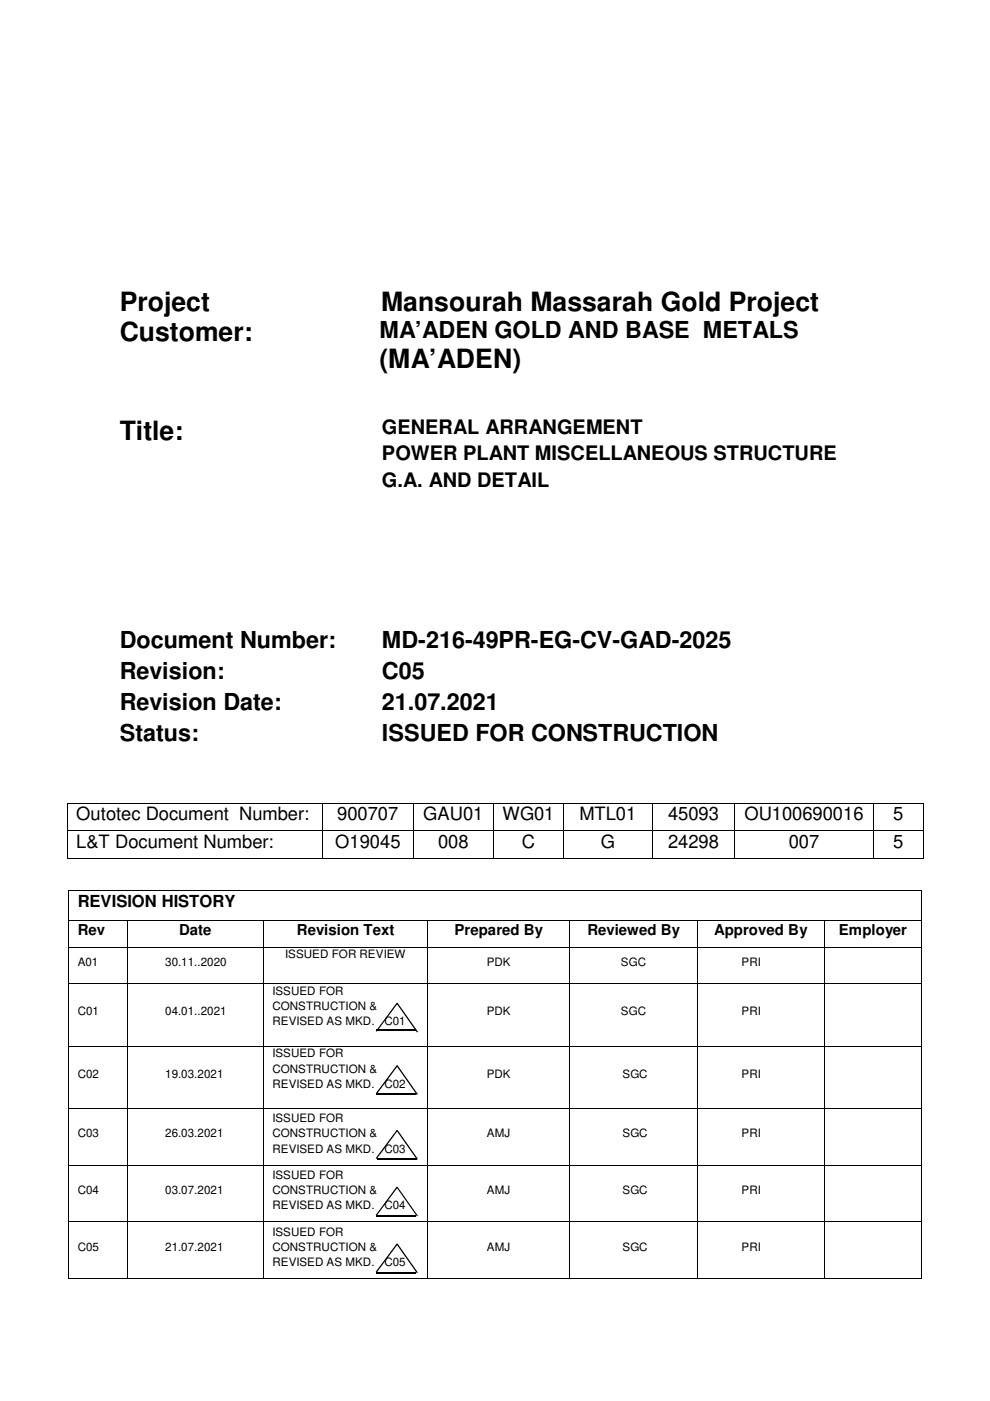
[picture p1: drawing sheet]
<svg xmlns="http://www.w3.org/2000/svg" width="210mm" height="297mm" viewBox="0 0 210 297" stroke-linecap="round" stroke-linejoin="round" font-family="sans-serif">
<defs><g id="words">
<g font-size="5.6">
<text x="25.4" y="65.9">Project</text>
<text x="80.8" y="65.9">Mansourah Massarah Gold Project</text>
<text x="25.4" y="72.3">Customer:</text>
<text x="80.4" y="78">(MA’ADEN)</text>
<text x="25.4" y="93.3">Title:</text>
</g>
<g font-size="5">
<text x="80.4" y="71.7">MA’ADEN GOLD AND BASE METALS</text>
<text x="25.4" y="137.4">Document Number:</text>
<text x="81" y="137.4">MD-216-49PR-EG-CV-GAD-2025</text>
<text x="25.4" y="143.9">Revision:</text>
<text x="81" y="143.9">C05</text>
<text x="25.4" y="150.5">Revision Date:</text>
<text x="81" y="150.5">21.07.2021</text>
<text x="25.4" y="157">Status:</text>
<text x="81" y="157">ISSUED FOR CONSTRUCTION</text>
</g>
<g font-size="4.2">
<text x="81" y="92">GENERAL ARRANGEMENT</text>
<text x="81" y="97.6">POWER PLANT MISCELLANEOUS STRUCTURE</text>
<text x="81" y="103.2">G.A. AND DETAIL</text>
</g>
<g font-size="3.9">
<text x="16.2" y="173.9">Outotec Document Number:</text>
<text x="71.5" y="173.9">900707</text>
<text x="89.7" y="173.9">GAU01</text>
<text x="106.5" y="173.9">WG01</text>
<text x="122.9" y="173.9">MTL01</text>
<text x="141.6" y="173.9">45093</text>
<text x="157.8" y="173.9">OU100690016</text>
<text x="189.4" y="173.9">5</text>
<text x="16.2" y="179.8">L&amp;T Document Number:</text>
<text x="71.1" y="179.8">O19045</text>
<text x="92.9" y="179.8">008</text>
<text x="110.6" y="179.8">C</text>
<text x="127.4" y="179.8">G</text>
<text x="141.6" y="179.8">24298</text>
<text x="167.2" y="179.8">007</text>
<text x="189.4" y="179.8">5</text>
</g>
<text font-size="3.5" x="16.5" y="192.2">REVISION HISTORY</text>
<g font-size="3.2">
<text x="16.5" y="198.2">Rev</text>
<text x="38" y="198.2">Date</text>
<text x="62.9" y="198.2">Revision Text</text>
<text x="96.4" y="198.2">Prepared By</text>
<text x="124.5" y="198.2">Reviewed By</text>
<text x="151.4" y="198.2">Approved By</text>
<text x="177.9" y="198.2">Employer</text>
</g>
<g font-size="2.5">
<text x="60.5" y="203.2">ISSUED FOR REVIEW</text>
<text x="16.5" y="204.8">A01</text>
<text x="35" y="204.8">30.11..2020</text>
<text x="103.2" y="204.8">PDK</text>
<text x="131.7" y="204.8">SGC</text>
<text x="157.2" y="204.8">PRI</text>
<text x="16.5" y="215.3">C01</text>
<text x="35" y="215.3">04.01..2021</text>
<text x="57.8" y="210.9">ISSUED FOR</text>
<text x="57.8" y="214.2">CONSTRUCTION &amp;</text>
<text x="103.2" y="215.3">PDK</text>
<text x="131.7" y="215.3">SGC</text>
<text x="157.2" y="215.3">PRI</text>
<text x="57.8" y="217.4">REVISED AS MKD.</text>
<text x="81.5" y="217.4">C01</text>
<text x="57.8" y="224.2">ISSUED FOR</text>
<text x="57.8" y="227.4">CONSTRUCTION &amp;</text>
<text x="16.5" y="228.5">C02</text>
<text x="35" y="228.5">19.03.2021</text>
<text x="57.8" y="230.7">REVISED AS MKD.</text>
<text x="81.5" y="230.7">C02</text>
<text x="103.2" y="228.5">PDK</text>
<text x="132" y="228.5">SGC</text>
<text x="157.2" y="228.5">PRI</text>
<text x="57.8" y="237.8">ISSUED FOR</text>
<text x="16.5" y="241.1">C03</text>
<text x="35" y="241.1">26.03.2021</text>
<text x="57.8" y="241.1">CONSTRUCTION &amp;</text>
<text x="57.8" y="244.4">REVISED AS MKD.</text>
<text x="81.5" y="244.4">C03</text>
<text x="103.3" y="241.1">AMJ</text>
<text x="132" y="241.1">SGC</text>
<text x="157.2" y="241.1">PRI</text>
<text x="57.8" y="249.9">ISSUED FOR</text>
<text x="16.5" y="253.2">C04</text>
<text x="35" y="253.2">03.07.2021</text>
<text x="57.8" y="253.2">CONSTRUCTION &amp;</text>
<text x="57.8" y="256.4">REVISED AS MKD.</text>
<text x="81.5" y="256.4">C04</text>
<text x="103.3" y="253.2">AMJ</text>
<text x="132" y="253.2">SGC</text>
<text x="157.2" y="253.2">PRI</text>
<text x="57.8" y="262">ISSUED FOR</text>
<text x="16.5" y="265.2">C05</text>
<text x="35" y="265.2">21.07.2021</text>
<text x="57.8" y="265.2">CONSTRUCTION &amp;</text>
<text x="57.8" y="268.5">REVISED AS MKD.</text>
<text x="81.5" y="268.5">C05</text>
<text x="103.3" y="265.2">AMJ</text>
<text x="132" y="265.2">SGC</text>
<text x="157.2" y="265.2">PRI</text>
</g>
</g></defs>
<g fill="#000">
<path d="M14.2 170.2h.2v.1h-.2zM14.2 176.1h.2v.1h-.2zM68.4 170.2h.1v.1h-.1zM68.4 176.1h.1v.1h-.1zM87.5 170.2h.2v.1h-.2zM87.5 176.1h.2v.1h-.2zM104.6 170.2h.1v.1h-.1zM104.6 176.1h.1v.1h-.1zM119.4 170.2h.1v.1h-.1zM119.4 176.1h.1v.1h-.1zM138.3 170.2h.2v.1h-.2zM138.3 176.1h.2v.1h-.2z"/>
<path d="M155.7 170.2h.1v.1h-.1zM155.7 176.1h.1v.1h-.1zM185.1 170.2h.2v.1h-.2zM185.1 176.1h.2v.1h-.2zM195.7 170.2h.2v.1h-.2zM195.7 176.1h.2v.1h-.2zM14.2 182h.2v.2h-.2zM14.5 188.8h.1v.2h-.1zM14.5 195.1h.1v.1h-.1zM26.9 195.1h.2v.1h-.2zM55.8 195.1h.2v.1h-.2zM68.4 182h.1v.2h-.1z"/>
<path d="M87.5 182h.2v.2h-.2zM90.6 195.1h.2v.1h-.2zM104.6 182h.1v.2h-.1zM119.4 182h.1v.2h-.1zM120.7 195.1h.2v.1h-.2zM138.3 182h.2v.2h-.2zM147.7 195.1h.2v.1h-.2zM155.7 182h.1v.2h-.1zM174.7 195.1h.2v.1h-.2zM185.1 182h.2v.2h-.2zM195.4 188.8h.1v.2h-.1zM195.4 195.1h.1v.1h-.1z"/>
<path d="M195.7 182h.2v.2h-.2zM14.5 200.7h.1v.2h-.1zM14.5 208.4h.1v.2h-.1zM26.9 200.7h.2v.2h-.2zM26.9 208.4h.2v.2h-.2zM55.8 200.7h.2v.2h-.2zM55.8 208.4h.2v.2h-.2zM84.1 212.6l.2 .2-4.4 5.9-.2-.1zM84.1 212.8l.2-.2 4.3 6.1-.2 .2zM90.6 200.7h.2v.2h-.2zM90.6 208.4h.2v.2h-.2zM120.7 200.7h.2v.2h-.2z"/>
<path d="M120.7 208.4h.2v.2h-.2zM147.7 200.7h.2v.2h-.2zM147.7 208.4h.2v.2h-.2zM174.7 200.7h.2v.2h-.2zM174.7 208.4h.2v.2h-.2zM195.4 200.7h.1v.2h-.1zM195.4 208.4h.1v.2h-.1zM14.5 221.7h.1v.2h-.1zM14.5 234.9h.1v.2h-.1zM26.9 221.7h.2v.2h-.2zM26.9 234.9h.2v.2h-.2zM55.8 221.7h.2v.2h-.2z"/>
<path d="M55.8 234.9h.2v.2h-.2zM84.1 225.8l.2 .2-4.4 6-.2-.2zM84.1 239.6l.2 .1-4.4 6-.2-.2zM84.1 226l.2-.2 4.3 6.2-.2 .2zM84.1 239.7l.2-.1 4.3 6.1-.2 .2zM90.6 221.7h.2v.2h-.2zM90.6 234.9h.2v.2h-.2zM120.7 221.7h.2v.2h-.2zM120.7 234.9h.2v.2h-.2zM147.7 221.7h.2v.2h-.2zM147.7 234.9h.2v.2h-.2zM174.7 221.7h.2v.2h-.2z"/>
<path d="M174.7 234.9h.2v.2h-.2zM195.4 221.7h.1v.2h-.1zM195.4 234.9h.1v.2h-.1zM14.5 247h.1v.1h-.1zM14.5 259h.1v.2h-.1zM26.9 247h.2v.1h-.2zM26.9 259h.2v.2h-.2zM55.8 247h.2v.1h-.2zM55.8 259h.2v.2h-.2zM84.1 251.6l.2 .2-4.4 5.9-.2-.1zM84.1 251.8l.2-.2 4.3 6.2-.2 .1zM90.6 247h.2v.1h-.2z"/>
<path d="M90.6 259h.2v.2h-.2zM120.7 247h.2v.1h-.2zM120.7 259h.2v.2h-.2zM147.7 247h.2v.1h-.2zM147.7 259h.2v.2h-.2zM174.7 247h.2v.1h-.2zM174.7 259h.2v.2h-.2zM195.4 247h.1v.1h-.1zM195.4 259h.1v.2h-.1zM14.5 271.1h.1v.1h-.1zM26.9 271.1h.2v.1h-.2zM55.8 271.1h.2v.1h-.2z"/>
<path d="M84.1 263.7l.2 .1-4.4 6-.2-.2zM84.1 263.8l.2-.1 4.3 6.1-.2 .2zM90.6 271.1h.2v.1h-.2zM120.7 271.1h.2v.1h-.2zM147.7 271.1h.2v.1h-.2zM174.7 271.1h.2v.1h-.2zM195.4 271.1h.1v.1h-.1z"/>
</g>
<g fill="none" stroke="#000" stroke-width=".21">
<path d="M14.3 170.3v5.8M14.3 176.2v5.8M14.4 170.3h54M14.4 176.1h54M68.5 170.3v5.8M68.5 176.2v5.8M68.5 170.3h19M68.5 176.1h19M87.6 170.3v5.8M87.6 176.2v5.8M87.7 170.3h16.9M87.7 176.1h16.9"/>
<path d="M104.6 170.3v5.8M104.6 176.2v5.8M104.7 170.3h14.7M104.7 176.1h14.7M119.5 170.3v5.8M119.5 176.2v5.8M119.5 170.3h18.8M119.5 176.1h18.8M138.4 170.3v5.8M138.4 176.2v5.8M138.5 170.3h17.2M138.5 176.1h17.2"/>
<path d="M155.7 170.3v5.8M155.7 176.2v5.8M155.8 170.3h29.3M155.8 176.1h29.3M185.2 170.3v5.8M185.2 176.2v5.8M185.3 170.3h10.4M185.3 176.1h10.4M195.8 170.3v5.8M195.8 176.2v5.8M14.4 182.1h54M14.6 189v6.1"/>
<path d="M14.6 195.2v5.5M14.6 188.9h180.8M14.6 195.2h12.3M27 195.2v5.5M27.1 195.2h28.7M55.9 195.2v5.5M56 195.2h34.6M68.5 182.1h19M87.7 182.1h16.9M90.7 195.2v5.5M90.8 195.2h29.9M104.7 182.1h14.7"/>
<path d="M119.5 182.1h18.8M120.8 195.2v5.5M120.9 195.2h26.8M138.5 182.1h17.2M147.8 195.2v5.5M147.9 195.2h26.8M155.8 182.1h29.3M174.8 195.2v5.5M174.9 195.2h20.5M185.3 182.1h10.4M195.5 189v6.1M195.5 195.2v5.5"/>
<path d="M14.6 200.9v7.5M14.6 208.6v13.1M14.6 200.8h12.3M14.6 208.5h12.3M27 200.9v7.5M27 208.6v13.1M27.1 200.8h28.7M27.1 208.5h28.7M55.9 200.9v7.5M55.9 208.6v13.1M56 200.8h34.6M56 208.5h34.6"/>
<path d="M90.7 200.9v7.5M90.7 208.6v13.1M90.8 200.8h29.9M90.8 208.5h29.9M120.8 200.9v7.5M120.8 208.6v13.1M120.9 200.8h26.8M120.9 208.5h26.8M147.8 200.9v7.5M147.8 208.6v13.1M147.9 200.8h26.8M147.9 208.5h26.8"/>
<path d="M174.8 200.9v7.5M174.8 208.6v13.1M174.9 200.8h20.5M174.9 208.5h20.5M195.5 200.9v7.5M195.5 208.6v13.1M14.6 221.9v13M14.6 235.1v11.9M14.6 221.8h12.3M14.6 235h12.3M27 221.9v13M27 235.1v11.9"/>
<path d="M27.1 221.8h28.7M27.1 235h28.7M55.9 221.9v13M55.9 235.1v11.9M56 221.8h34.6M56 235h34.6M90.7 221.9v13M90.7 235.1v11.9M90.8 221.8h29.9M90.8 235h29.9M120.8 221.9v13M120.8 235.1v11.9"/>
<path d="M120.9 221.8h26.8M120.9 235h26.8M147.8 221.9v13M147.8 235.1v11.9M147.9 221.8h26.8M147.9 235h26.8M174.8 221.9v13M174.8 235.1v11.9M174.9 221.8h20.5M174.9 235h20.5M195.5 221.9v13M195.5 235.1v11.9"/>
<path d="M14.6 247.1v11.9M14.6 259.2v11.9M14.6 247.1h12.3M14.6 259.1h12.3M27 247.1v11.9M27 259.2v11.9M27.1 247.1h28.7M27.1 259.1h28.7M55.9 247.1v11.9M55.9 259.2v11.9M56 247.1h34.6M56 259.1h34.6"/>
<path d="M90.7 247.1v11.9M90.7 259.2v11.9M90.8 247.1h29.9M90.8 259.1h29.9M120.8 247.1v11.9M120.8 259.2v11.9M120.9 247.1h26.8M120.9 259.1h26.8M147.8 247.1v11.9M147.8 259.2v11.9M147.9 247.1h26.8M147.9 259.1h26.8"/>
<path d="M174.8 247.1v11.9M174.8 259.2v11.9M174.9 247.1h20.5M174.9 259.1h20.5M195.5 247.1v11.9M195.5 259.2v11.9M14.6 271.1h12.3M27.1 271.1h28.7M56 271.1h34.6M90.8 271.1h29.9M120.9 271.1h26.8M147.9 271.1h26.8"/>
<path d="M174.9 271.1h20.5"/>
</g>
<path d="M79.8 218.4h8.4M79.7 231.9h8.4M79.8 269.9h8.4" fill="none" stroke="#000" stroke-width=".3"/>
<path d="M79.8 257.8h8.4M80 245.7h8.3" fill="none" stroke="#000" stroke-width=".25"/>
<use href="#words"/>
</svg>
